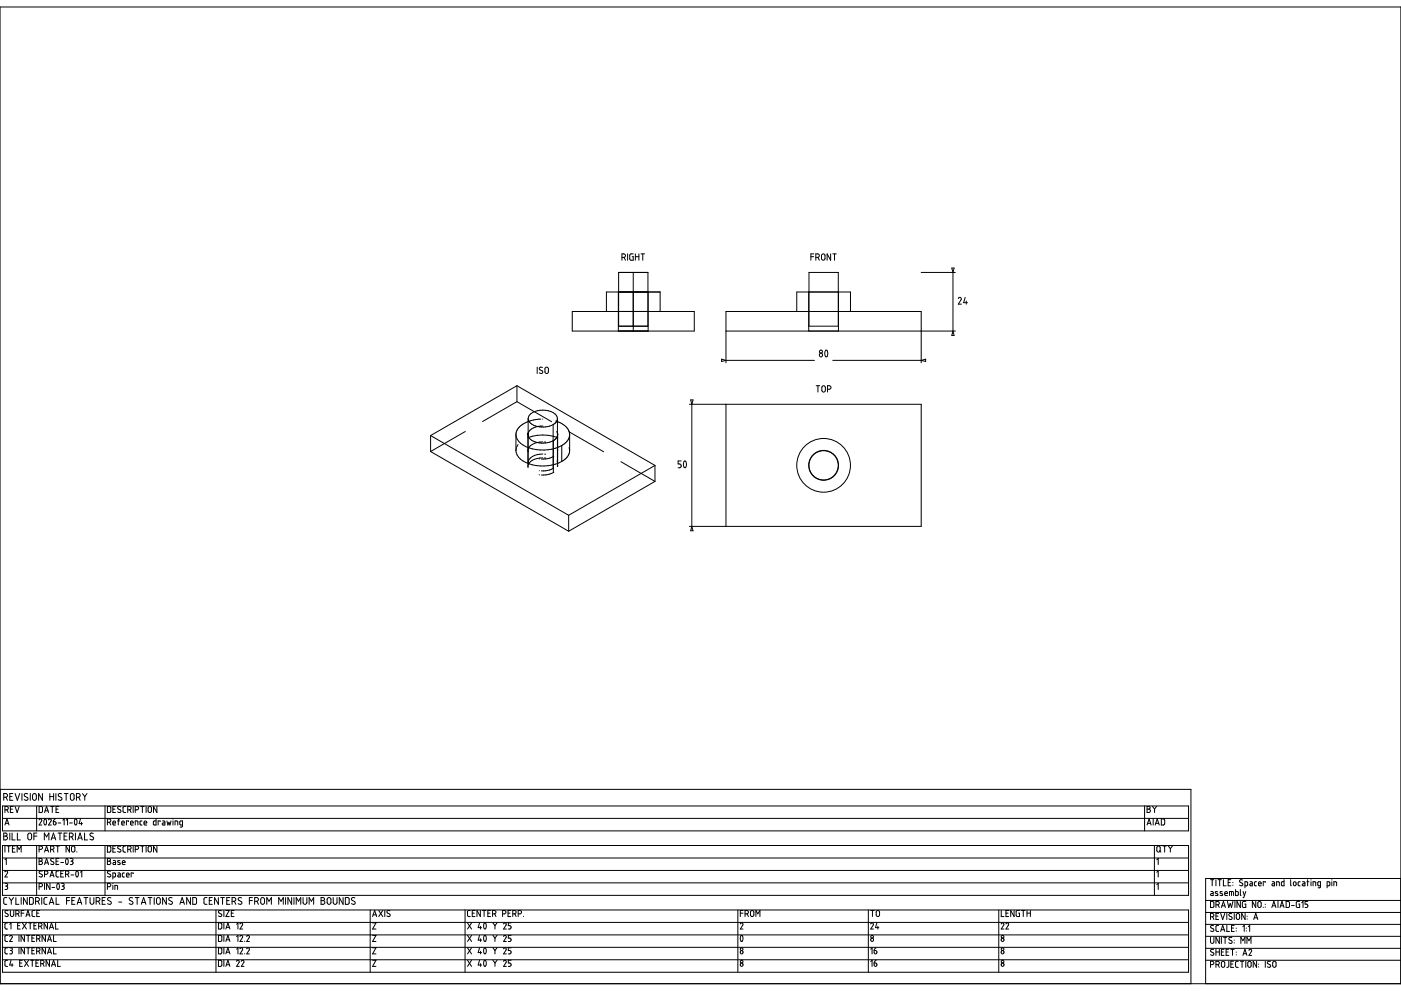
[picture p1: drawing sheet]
<svg xmlns="http://www.w3.org/2000/svg" width="420mm" height="297mm" viewBox="0 0 420 297" stroke-linecap="round" stroke-linejoin="round" font-family="sans-serif">
<g fill="none" stroke="#000" stroke-width=".3">
<path d="M0 2.1h420.1v292.8h-420.1zM186.5 77.2h.6a.53 .53 0 0 0 .5-.6 .53 .53 0 0 0-.5-.5h-.6v1.9M187.2 77.2l.4 .8M188.2 76.1v1.9M189.3 76.1h.6M189.3 76.1l-.5 .4 .1 1.3 .4 .2M189.6 76.9h.3v1.1h-.6M190.5 76.9h1.1M190.5 76.1v1.9M191.6 76.1v1.9M192.2 76.1h1.1M192.8 76.1v1.9"/>
<path d="M243.2 76.9h.8M244 76.1h-.8v1.9M244.7 77.2h.5a.53 .53 0 0 0 .5-.6 .53 .53 0 0 0-.5-.5h-.5v1.9M245.3 77.2l.4 .8M246.6 76.2a.52 .52 0 0 1 .8 .4v.9a.53 .53 0 0 1-.5 .5 .53 .53 0 0 1-.5-.5v-.9zM249.1 76.1v1.9l-1-1.9v1.9M249.7 76.1h1.1M250.3 76.1v1.9M171.6 93.4h36.6v5.8h-36.6zM181.9 93.4v-5.9h16.1v5.9M185.5 87.5v-5.8h8.8v5.8M189.9 81.7v11.7"/>
<path d="M217.7 99.2h68.8M239 93.4v-5.9h16.1v5.9M242.6 87.5v-5.8h8.8v5.8M276.3 81.7h10.2M285.4 80.3h.7l-.3 1.4zM285.8 81.7v17.5M285.8 99.2l.3 1.3h-.7zM287.4 89.5a.46 .46 0 0 1 .6-.3 .46 .46 0 0 1 .2 .6l-.8 1.4h.9M289.5 89.1l-.5 1.6h1.1M289.8 90.3v.9M161.1 110v2M161.9 110.8l.7 .3"/>
<path d="M162.6 111.2a.48 .48 0 0 1 0 .7 .48 .48 0 0 1-.7 0l-.2-.2M162.7 110.2a.5 .5 0 0 0-.8-.1 .5 .5 0 0 0 .1 .8M163.5 110.3a.52 .52 0 0 1 .6-.2 .52 .52 0 0 1 .4 .5v.8a.53 .53 0 0 1-.6 .6 .53 .53 0 0 1-.5-.6zM207.1 119.9h.7l-.3 1.3zM216.4 107.7l1.3 .3-1.3 .4zM217.7 108.7v-15.3h58.6v15.3M217.7 108h26.5M244.8 115.6h1M245.3 115.6v1.9M246.5 115.9a.53 .53 0 0 1 .6-.3 .53 .53 0 0 1 .4 .5v.9a.53 .53 0 0 1-.5 .5 .53 .53 0 0 1-.5-.5zM247.6 105h.1a1.15 1.15 0 0 1 .3 1.9l-.1 .1a1.15 1.15 0 0 1-.3-2zM248.2 116.7h.5a.53 .53 0 0 0 .5-.6 .53 .53 0 0 0-.5-.5h-.5v1.9"/>
<path d="M249.7 108h26.6M276.3 108l1.3-.3v.7zM129.1 130.6v4.7l41.4 23.9M129.1 130.6l25.9-15 41.4 23.9M129.1 130.6l41.4 23.9M154.7 130.3v4.7a4.7 4.7 0 0 0 3.9 4 12.8 12.8 0 0 0 9.9-.7M154.7 130.3a5.5 5.5 0 0 0 5 4.3 12.7 12.7 0 0 0 8.8-1.1M158.4 129.9a2.64 2.64 0 0 0 2.7 2.7 7.1 7.1 0 0 0 4.8-.5M158.4 125.5v5.2M158.4 125.5a3.9 3.9 0 0 1 4.4-2.6 3.9 3.9 0 0 1 4.4 2.6v5.2M158.4 126.4a4.7 4.7 0 0 0-3.7 3.9M158.4 129.8l-.1 .2"/>
<path d="M158.4 125.5a3.7 3.7 0 0 0 3.9 2.5l2-.1 1.6-.6M165.9 127.3v4.8M167.2 125.6l-.4 .8-.9 .9M167.2 129.8v.1M167.2 126.4a4.7 4.7 0 0 1 3.6 3.9M167.2 130l-.2 1.1-1.1 1M168.5 133.5v4.8M170.8 130.3l-.1 5.7-1 1.4-1.2 .9M170.8 130.3l-.1 .9-.5 .8-1.7 1.5M196.4 139.5v4.8l-25.9 14.9M196.4 139.5l-25.9 15M204.3 138.2h-.9v.9h.6l.3 .7-.3 .3-.6 .1"/>
<path d="M205.2 138.3l.1-.1a1.15 1.15 0 0 1 .3 1.9l-.1 .1a1.15 1.15 0 0 1-.3-1.9zM206.8 121.2h69.5v36.6h-69.5M207.5 121.2v36.6M217.7 121.2v36.6M170.5 154.5v4.7M207.5 157.8l.3 1.3h-.7zM0 236.6h357.2v58.3M1.1 239h.6M1.7 237.8a.57 .57 0 0 1 .6 .6 .57 .57 0 0 1-.6 .6M1.7 237.8h-.6v2.1M1.8 239l.4 .9M2.9 238.8h.7"/>
<path d="M3.9 237.8h-1v2.1h1M4.5 237.8l.7 2.1 .7-2.1M6.6 237.8v2.1M8.3 238a.54 .54 0 0 0-.8-.1 .54 .54 0 0 0 0 .8l.7 .3a.52 .52 0 0 1 0 .8 .52 .52 0 0 1-.7 0l-.2-.1M9.1 237.8v2.1M10 237.9a.57 .57 0 0 1 .9 .5v.9a.57 .57 0 0 1-.6 .6 .57 .57 0 0 1-.5-.6v-.9zM12.7 237.8v2.1l-1.1-2.1v2.1M14.9 238.8h1.2M14.9 237.8v2.1M16.1 237.8v2.1M16.8 237.8v2.1M18.5 238a.54 .54 0 0 0-.8-.1 .54 .54 0 0 0 0 .8l.6 .3a.52 .52 0 0 1 .1 .8 .52 .52 0 0 1-.7 0l-.2-.1"/>
<path d="M19.3 237.8h1.1M19.8 237.8v2.1M22.2 238.4v.9M22.2 238.4a.57 .57 0 0 0-.5-.6 .57 .57 0 0 0-.6 .6v.9a.57 .57 0 0 0 .6 .6 .57 .57 0 0 0 .5-.6M22.9 239h.6a.57 .57 0 0 0 .6-.6 .57 .57 0 0 0-.6-.6h-.6v2.1M23.6 239l.4 .9M24.7 237.8l.7 1M25.4 238.8v1.1M26.1 237.8l-.7 1M.7 253.4h355.7v15h-355.7zM.7 241.6h355.7v7.4h-355.7zM.7 245.3h355.7"/>
<path d="M.7 257.2h355.7M1.1 250.6h.6M1.5 242.7h.5a.51 .51 0 0 0 .5-.5 .51 .51 0 0 0-.5-.5h-.5v1.8M1.5 253.6v1.8M1.5 247.3l.6-1.9 .6 1.9M1.5 257.7l.4-.4v1.8M1.7 246.8h.8M1.7 249.7a.46 .46 0 0 1 .4 .5 .46 .46 0 0 1-.4 .4 .57 .57 0 0 1 .6 .6 .57 .57 0 0 1-.6 .5M1.7 249.7h-.6v2.1h.6M2.1 242.7l.4 .8M2.1 253.6h1M2.6 253.6v1.8"/>
<path d="M2.9 249.7v2.1M3.1 242.5h.6M3.6 249.7v2.1h.9M3.7 254.4h.6M3.9 241.7h-.8v1.8h.8M4.5 241.7l.6 1.8 .7-1.8M4.5 253.6h-.8v1.8h.8M5.1 255.4v-1.8l.7 1 .5-1v1.8M5.2 249.7v2.1h.9M8.4 250a.57 .57 0 0 1 .7-.3 .57 .57 0 0 1 .4 .6v.9a.57 .57 0 0 1-.6 .5 .57 .57 0 0 1-.6-.5zM10.2 250.6h.9M11 241.6v7.4"/>
<path d="M11 253.4v15M11.1 249.7h-.9v2.1M11.7 241.7l1 .2v1.2l-.2 .4h-.8zM11.7 245.8a.41 .41 0 0 1 .6-.3 .41 .41 0 0 1 .2 .6l-.8 1.2h.8M11.7 254.6h.5a.51 .51 0 0 0 .5-.5 .51 .51 0 0 0-.5-.5h-.5v1.8M11.7 257.3l.9 .2v.4l-.4 .2a.51 .51 0 0 1 .5 .5 .51 .51 0 0 1-.5 .5h-.5zM11.7 258.1h.5M13.3 251.8v-2.1l.7 1.1 .7-1.1v2.1M13.4 245.6v-.1a1.01 1.01 0 0 1 0 1.8l-.3-.9zM13.4 243.5l.6-1.8 .6 1.8M13.4 255.4l.6-1.8 .6 1.8M13.4 259.1l.6-1.8 .6 1.8"/>
<path d="M13.5 243h.9M13.5 254.9h.9M13.5 258.6h.9M14.6 245.8a.42 .42 0 0 1 .5-.3 .42 .42 0 0 1 .2 .6l-.7 1.2h.8M15.2 254.6h.5a.51 .51 0 0 0 .5-.5 .51 .51 0 0 0-.5-.5h-.5v1.8M15.2 241.7h1M15.3 251.8l.7-2.1 .7 2.1M15.4 258.1l.6 .3a.46 .46 0 0 1 .1 .7 .46 .46 0 0 1-.7-.1l-.2-.1M15.5 251.2h1M15.7 241.7v1.8M15.8 254.6l.4 .8M16 246.3h.4a.47 .47 0 0 1 .5 .4 .47 .47 0 0 1-.3 .5 .47 .47 0 0 1-.6-.3z"/>
<path d="M16.1 257.4a.48 .48 0 0 0-.7 0 .48 .48 0 0 0 0 .7M16.6 245.5l-.4 .3-.2 .5M16.8 242.5h.6M16.8 253.6h1M16.8 258.1h.6M17.3 253.6v1.8M17.4 249.7h1.1M17.4 246.7h.8M17.6 241.7h-.8v1.8h.8M17.6 257.3h-.8v1.8h.8M18 249.7v2.1M18.2 258.5h.8"/>
<path d="M18.8 245.9l.4-.5v1.9M19.2 250.6h.7M19.9 245.9l.4-.5v1.9M19.9 257.4v-.1a1.01 1.01 0 0 1 0 1.8l-.2-.9zM20.1 249.7h-.9v2.1h.9M20.8 250.8h.6a.57 .57 0 0 0 .5-.5 .57 .57 0 0 0-.5-.6h-.6v2.1M20.8 253.6v1.8l-1-1.8v1.8M20.9 246.7h.8M21.1 257.3l.7 .2v.4l-.3 .2M21.3 258.1h.2M21.5 250.8l.4 1M21.5 258.1l.3 .2v.6l-.7 .2"/>
<path d="M22.5 254.1a.5 .5 0 0 0-.6-.5 .5 .5 0 0 0-.5 .5v.8a.51 .51 0 0 0 .5 .5 .51 .51 0 0 0 .6-.5M22.5 254.1v.8M22.5 245.6l.1-.1a1.01 1.01 0 0 1 0 1.8l-.3-.9zM22.6 249.7v2.1M23.1 255.3v.1M23.3 251.8l.7-2.1 .7 2.1M23.5 251.2h1M24.1 245.4l-.4 1.5h1M24.4 246.5v.8M25.4 249.7v2.1h.9M27.8 250.9a.52 .52 0 0 1 .1 .8 .52 .52 0 0 1-.7-.1l-.2-.1M28 249.8a.54 .54 0 0 0-.8 0 .54 .54 0 0 0 0 .8l.7 .3"/>
<path d="M31.5 241.6v7.4M31.5 253.4v15M32.2 241.7l1 .2v1.2l-.2 .4h-.8zM32.2 253.6l1 .2v1.2l-.2 .4h-.8zM32.2 246.5h.5M32.2 258.1h.5M32.7 245.4h-.5v1.9M32.7 257.3h-.5v1.8h.5M32.7 245.5a.51 .51 0 0 1 .5 .5 .51 .51 0 0 1-.5 .5M32.7 257.3l.4 .4-.4 .4a.51 .51 0 0 1 .5 .5 .51 .51 0 0 1-.5 .5M32.8 246.5l.4 .8M33.8 246.7h.8l-.1-.6-.6 .2-.1 .7 .2 .2 .6 .1"/>
<path d="M33.8 242.5h.7M33.8 254.4h.7M34 257.9l.5 .1 .2 .2-.1 .9h-.6l-.2-.3 .2-.2 .6-.1M34.6 241.7h-.8v1.8h.8M34.6 253.6h-.8v1.8h.8M35.3 246.1h.6M35.9 245.4l-.4 .4v1.5M36 258a.34 .34 0 0 0-.5-.1 .34 .34 0 0 0-.1 .5l.6 .3a.44 .44 0 0 1-.2 .5 .44 .44 0 0 1-.5-.2M36.2 241.8a.48 .48 0 0 0-.7 0 .48 .48 0 0 0 0 .7l.6 .3a.46 .46 0 0 1 0 .7 .46 .46 0 0 1-.6 0l-.2-.2M36.2 253.7a.48 .48 0 0 0-.7-.1 .48 .48 0 0 0 0 .7l.6 .3a.46 .46 0 0 1 0 .7 .46 .46 0 0 1-.6 0l-.2-.1M36.7 258.3l.1 .8h.7M36.7 258.3l.4-.4 .4 .4"/>
<path d="M37.3 241.7h.4M37.3 243.5h.4M37.3 246.5v.2h-.8M37.3 253.6h.4M37.3 255.4h.4M37.3 241.7l-.4 .4 .1 1.3 .3 .2M37.3 246.5l-.4-.4-.4 .4v.6l.8 .2M37.3 253.6l-.4 .4 .1 1.2 .3 .2M37.5 258.3v.2h-.8M38.3 242.7h.5a.51 .51 0 0 0 .5-.5 .51 .51 0 0 0-.5-.5h-.5v1.8M38.3 254.6h.5a.51 .51 0 0 0 .5-.5 .51 .51 0 0 0-.5-.5h-.5v1.8M38.5 246.3v-.2h-.6v1.2"/>
<path d="M38.9 242.7l.4 .8M38.9 254.6l.4 .8M39.1 246.7h.8l-.2-.6-.5 .2-.1 .7 .2 .2 .6 .1M39.9 241.7v1.8M39.9 253.6v1.8M40.6 242.7h.5a.51 .51 0 0 0 .5-.5 .51 .51 0 0 0-.5-.5h-.5v1.8M40.6 247.3v-1.2l.7 .1 .1 1.1M40.6 254.6h.5a.51 .51 0 0 0 .5-.5 .51 .51 0 0 0-.5-.5h-.5v1.8M42.2 241.7h1M42.2 253.6h1M42.6 246.1l-.6 .1v.8l.1 .2 .5 .1M42.7 241.7v1.8"/>
<path d="M42.7 253.6v1.8M43.2 246.7h.8l-.2-.6-.5 .2-.1 .7 .1 .2 .7 .1M43.8 241.7v1.8M43.8 253.6v1.8M44.5 242a.5 .5 0 0 1 .6-.3 .5 .5 0 0 1 .3 .5v.8a.51 .51 0 0 1-.5 .6 .51 .51 0 0 1-.5-.6zM44.7 253.6a.5 .5 0 0 1 .7 .5v.8a.51 .51 0 0 1-.5 .5 .51 .51 0 0 1-.5-.5v-.8zM46.3 246.1h.5M46.3 246.1l-.3 .3v.7l.3 .2M46.8 245.4v1.9h-.5M47.1 241.7v1.8l-1.1-1.8v1.8M47.1 253.6v1.8l-1.1-1.8v1.8M48 246.3v-.2h-.6v1.2"/>
<path d="M48.7 246.1h.4M49.1 246.1l.3 .3M49.4 246.4v.9l-.7-.2 .1-.4h.6M50.1 246.1l.3 1.2 .3-.8 .3 .8 .3-1.2M51.9 245.4v.2M51.9 246.1v1.2M52.5 247.3v-1.2l.8 .1v1.1M54 247.9h.4M54.7 247.3l-.7-.2 .1-1h.6v1.5l-.3 .3M343.3 241.6v7.4M344 241.7l.9 .2v.4l-.4 .2a.5 .5 0 0 1 .5 .5 .5 .5 0 0 1-.5 .5h-.5zM344 242.5h.5"/>
<path d="M344 247.3l.6-1.9 .6 1.9M344.2 246.8h.9M345.6 241.7l.6 .8M345.8 245.4v1.9M346.2 253.4v15M346.2 242.5v1M346.4 247.3l.6-1.9 .7 1.9M346.6 246.8h.9M346.9 241.7l-.7 .8M346.9 257.7l.4-.4v1.8M347.2 253.6a.5 .5 0 0 1 .7 .5v.8a.51 .51 0 0 1-.5 .5 .51 .51 0 0 1-.5-.5v-.8zM347.7 255l.4 .4"/>
<path d="M348.3 245.4l.9 .3 .1 1.2-.2 .3-.8 .1zM348.8 253.6h1M349.3 253.6v1.8M350.4 253.6l.6 .8M351 254.4v1M351.6 253.6l-.6 .8M.7 272.8h355.7v18.6h-355.7zM.7 260.9h355.7M.7 264.6h355.7M.7 276.5h355.7M1.5 264.8l.7 .2v.4l-.3 .2 .4 .4M1.5 261.2a.41 .41 0 0 1 .6-.1 .41 .41 0 0 1 .1 .6l-.7 1.2h.8"/>
<path d="M1.5 261.2v.1M1.7 265.6h.2M2 269l-.7 .1-.2 .4 .1 1.3 .8 .3M2.3 276.6l-.6 .1-.2 .3v1.3l.8 .2M2.3 266v.2M2.3 266.2l-.2 .4h-.6M2.4 273a.48 .48 0 0 0-.7 0 .48 .48 0 0 0 0 .7l.6 .3a.46 .46 0 0 1 .1 .7 .46 .46 0 0 1-.7-.1l-.2-.1M2.7 269l.7 .9M2.9 277l.4-.4v1.9M3.1 274.2a.51 .51 0 0 0 .5 .5 .51 .51 0 0 0 .5-.5M3.1 272.9v1.3M3.4 269.9v1.2"/>
<path d="M4.1 269l-.7 .9M4.1 272.9v1.3M4.7 273.9h.5a.51 .51 0 0 0 .5-.5 .51 .51 0 0 0-.5-.5h-.5v1.8M4.8 269v2.1h.9M5.3 277.5h.6M5.3 273.9l.5 .8M6.1 276.6h-.8v1.9h.8M6.3 273.7h.9M6.3 269v2.1M6.7 276.6l1.2 1.9M7.2 272.9h-.9v1.8M7.8 274.7l.6-1.8 .6 1.8"/>
<path d="M7.9 276.6l-1.2 1.9M8 274.2h.8M8.2 269v2.1l-1.2-2.1v2.1M8.6 276.6h1M8.8 269l1.1 .2 .1 1.4-.2 .4-1 .1zM9.1 276.6v1.9M10.2 277.5h.6M10.4 272.9l-.6 .1-.2 .3 .1 1.2 .7 .2M10.7 270.2h.5a.57 .57 0 0 0 .6-.6 .57 .57 0 0 0-.6-.6h-.5v2.1M11 276.6h-.8v1.9h.8M11 273.7h.6M11.3 270.2l.5 .9"/>
<path d="M11.6 277.6h.5a.51 .51 0 0 0 .5-.5 .51 .51 0 0 0-.5-.5h-.5v1.9M11.7 265.8h.5a.51 .51 0 0 0 .5-.5 .51 .51 0 0 0-.5-.5h-.5v1.8M11.9 272.9h-.9v1.8h.9M12.2 277.6l.4 .9M12.5 269v2.1M12.6 261.1a.49 .49 0 0 0-.7 0 .49 .49 0 0 0 0 .7l.6 .3a.46 .46 0 0 1 .1 .7 .46 .46 0 0 1-.7 0l-.2-.1M13.4 262.1h.5a.51 .51 0 0 0 .5-.5 .51 .51 0 0 0-.5-.6h-.5v1.9M13.4 264.8v1.8M14.1 269l-.7 .1-.2 .4v1.3l.9 .3M14.2 276.6v1.9l-1-1.9v1.9M14.8 271.1l.7-2.1 .7 2.1M14.8 278.5l.7-1.9 .6 1.9"/>
<path d="M15 270.5h1M15 262.9l.6-1.9 .6 1.9M15 264.8v1.8l-1-1.8v1.8M15 278h.9M15.2 262.4h.8M15.6 266h.8M16.7 276.6v1.9h.8M16.8 269v2.1h.9M17.2 264.9l.1-.1a1.01 1.01 0 0 1 0 1.8l-.3-.9zM17.6 261l-.6 .1-.2 .4 .1 1.2 .7 .2M18.2 261.9h.6M18.4 264.8l.8 .2v.4l-.4 .2 .4 .2v.4"/>
<path d="M18.6 265.6h.2M19 261h-.8v1.9h.8M19.2 266.2l-.2 .4h-.6M19.7 262.1h.5a.51 .51 0 0 0 .5-.5 .51 .51 0 0 0-.5-.6h-.5v1.9M20 269.9h.9M20.3 262l.4 .9M20.9 269h-.9v2.1M21.3 262.3h.8M21.5 269.9h.7M22.5 269h-1v2.1h1M22.9 261.1h.1a1.01 1.01 0 0 1 0 1.7l-.3-.8zM23.1 271.1l.7-2.1 .7 2.1"/>
<path d="M23.3 270.5h1M24.1 261.5l.4-.5v1.9M25.2 269h1.1M25.8 269v2.1M27 269v1.5a.57 .57 0 0 0 .6 .6 .57 .57 0 0 0 .6-.6M28.2 269v1.5M28.8 270.2h.6a.57 .57 0 0 0 .6-.6 .57 .57 0 0 0-.6-.6h-.6v2.1M29.5 270.2l.5 .9M30.6 269.9h.7M31.6 269h-1v2.1h1M32.2 265.8h.5M32.7 264.8h-.5v1.8"/>
<path d="M32.7 264.8a.51 .51 0 0 1 .5 .5 .51 .51 0 0 1-.5 .5M33.1 261.1a.48 .48 0 0 0-.7 0 .48 .48 0 0 0 0 .7l.6 .3a.46 .46 0 0 1 .1 .7 .46 .46 0 0 1-.7 0l-.2-.1M33.3 269.1a.54 .54 0 0 0-.8 0 .54 .54 0 0 0 0 .8l.6 .3a.52 .52 0 0 1 .1 .8 .52 .52 0 0 1-.7 0l-.2-.2M33.8 262.9l.8-.2-.1-1h-.7v1.8M33.8 264.8v.1M33.8 265.4v1.2M34.5 266.6v-1.2h.5l.3 .3v.9M35.4 261.7h.5l.2 .3v.9h-.5M35.6 262.3l-.3 .3 .3 .3M35.6 262.3h.5M35.6 270.4h.9M37.3 261.7l-.6 .1v.8l.1 .2 .5 .1"/>
<path d="M37.9 262.3h.8l-.2-.6-.5 .2-.1 .7 .2 .2 .6 .1M39.6 270.2a.52 .52 0 0 1 .1 .8 .52 .52 0 0 1-.8 0l-.2-.2M39.8 269.1a.54 .54 0 0 0-.8 0 .54 .54 0 0 0 0 .8l.6 .3M39.9 261.9v-.2h-.6v1.2M40.6 269h1.1M41.1 269v2.1M42.4 271.1l.7-2.1 .7 2.1M42.6 270.5h1M44.4 269h1.2M45 269v2.1M46.2 269v2.1M47 269.3a.56 .56 0 0 1 .7-.3 .56 .56 0 0 1 .4 .6v.9a.57 .57 0 0 1-.6 .6 .57 .57 0 0 1-.6-.6z"/>
<path d="M49.9 269v2.1l-1.1-2.1v2.1M51.6 269.1a.54 .54 0 0 0-.8 0 .54 .54 0 0 0 0 .8l.7 .3a.52 .52 0 0 1 .1 .8 .52 .52 0 0 1-.8 0l-.2-.2M53.9 271.1l.7-2.1 .7 2.1M54.1 270.5h1M57.1 269v2.1l-1.1-2.1v2.1M57.8 269l1.1 .2v1.4l-.2 .4-.9 .1zM62.1 269l-.7 .1-.2 .4v1.3l.9 .3M62.8 269.9h.6M63.7 269h-.9v2.1h.9M64.8 272.8v18.6M65.5 269v2.1l-1.2-2.1v2.1M65.5 276.6l1 .2v1.3l-.2 .3-.8 .1z"/>
<path d="M66.2 269h1.1M66.4 273a.48 .48 0 0 0-.7 0 .48 .48 0 0 0 0 .7l.6 .3a.46 .46 0 0 1 .1 .7 .46 .46 0 0 1-.7-.1l-.2-.1M66.7 269v2.1M67.1 272.9v1.8M67.1 276.6v1.9M67.7 272.9h1l-1 1.8h1M67.7 278.5l.6-1.9 .7 1.9M67.9 278h.9M68 269.9h.7M68.9 269h-.9v2.1h.9M69.4 273.7h.6M69.6 270.2h.6a.57 .57 0 0 0 .5-.6 .57 .57 0 0 0-.5-.6h-.6v2.1"/>
<path d="M70.2 272.9h-.8v1.8h.8M70.3 270.2l.4 .9M71 277l.4-.4v1.9M72 276.8v.1M72 276.8a.41 .41 0 0 1 .6-.1 .41 .41 0 0 1 .1 .5l-.7 1.3h.8M72.4 269.1a.54 .54 0 0 0-.8 0 .54 .54 0 0 0 .1 .8l.6 .3a.52 .52 0 0 1 .1 .8 .52 .52 0 0 1-.8 0l-.2-.2M74.8 269.9h.9M75.7 269h-.9v2.1M76.4 270.2h.5a.57 .57 0 0 0 .6-.6 .57 .57 0 0 0-.6-.6h-.5v2.1M77 270.2l.5 .9M78.3 269.3a.57 .57 0 0 1 .6-.3 .57 .57 0 0 1 .4 .6v.9a.57 .57 0 0 1-.5 .6 .57 .57 0 0 1-.6-.6zM80 271.1v-2.1l.7 1.2 .7-1.2v2.1"/>
<path d="M83.6 271.1v-2.1l.7 1.2 .7-1.2v2.1M85.6 269v2.1M87.5 269v2.1l-1.2-2.1v2.1M88.2 269v2.1M88.8 271.1v-2.1l.7 1.2 .7-1.2v2.1M90.9 269v1.5a.57 .57 0 0 0 .6 .6 .57 .57 0 0 0 .5-.6M92 269v1.5M92.7 271.1v-2.1l.7 1.2 .7-1.2v2.1M96.3 269h.6a.46 .46 0 0 1 .4 .5 .46 .46 0 0 1-.4 .4 .56 .56 0 0 1 .5 .6 .56 .56 0 0 1-.5 .6h-.6zM96.3 269.9h.6M98.2 269.3a.57 .57 0 0 1 .6-.3 .57 .57 0 0 1 .5 .6v.9a.57 .57 0 0 1-.6 .6 .57 .57 0 0 1-.6-.6zM99.9 269v1.5a.57 .57 0 0 0 .6 .6 .57 .57 0 0 0 .6-.6v-1.5"/>
<path d="M102.9 269v2.1l-1.2-2.1v2.1M103.6 269l1.1 .2v1.4l-.2 .4-.9 .1zM106.4 269.1a.54 .54 0 0 0-.8 0 .54 .54 0 0 0 0 .8l.7 .3a.52 .52 0 0 1 .1 .8 .52 .52 0 0 1-.8 0l-.2-.2M111 272.8v18.6M111.7 274.7l.7-1.8 .6 1.8M111.7 276.6h1.1l-1.1 1.9h1.1M111.9 274.2h.9M113.6 272.9l1.2 1.8M114.8 272.9l-1.2 1.8M115.4 272.9v1.8M116.9 273a.48 .48 0 0 0-.7 0 .48 .48 0 0 0 0 .7l.6 .3a.46 .46 0 0 1 .1 .7 .46 .46 0 0 1-.7-.1l-.2-.1M139.5 272.8v18.6"/>
<path d="M140.2 276.6l1.2 1.9M141 272.9l-.6 .1-.2 .3 .1 1.2 .7 .2M141.4 276.6l-1.2 1.9M141.6 273.7h.6M142.4 272.9h-.8v1.8h.8M143.8 276.6l-.4 1.4h1M144.1 272.9v1.8l-1.1-1.8v1.8M144.1 277.6v.9M144.7 272.9h1M145.2 272.9v1.8M145.2 276.7h.1a1.01 1.01 0 0 1 0 1.7l-.3-.9zM146.3 273.7h.6"/>
<path d="M147.1 272.9h-.8v1.8h.8M147.7 273.9h.5a.51 .51 0 0 0 .5-.5 .51 .51 0 0 0-.5-.5h-.5v1.8M147.8 276.6l.6 .9M148.3 273.9l.4 .8M148.4 277.5v1M149.1 276.6l-.7 .9M150.7 273.9h.5a.51 .51 0 0 0 .5-.5 .51 .51 0 0 0-.5-.5h-.5v1.8M151 276.9a.41 .41 0 0 1 .6-.2 .41 .41 0 0 1 .2 .5l-.8 1.3h.8M152.4 273.7h.6M153.2 272.9h-.8v1.8h.8M153.3 276.6h-.9v.9l.5-.1a.52 .52 0 0 1 .4 .6 .52 .52 0 0 1-.4 .5h-.5M153.8 273.9h.5a.51 .51 0 0 0 .5-.5 .51 .51 0 0 0-.5-.5h-.5v1.8"/>
<path d="M154.4 273.9l.4 .8M155.4 273.9h.5M155.9 272.9a.51 .51 0 0 1 .5 .5 .51 .51 0 0 1-.5 .5M155.9 272.9h-.5v1.8M157 274.6v.1M221.3 272.8v18.6M222 276.9a.41 .41 0 0 1 .6-.2 .41 .41 0 0 1 .2 .5l-.8 1.3h.8M222 273.7h.8M222.8 272.9h-.8v1.8M223.4 273.9h.5a.51 .51 0 0 0 .6-.5 .51 .51 0 0 0-.6-.5h-.5v1.8M224 273.9l.5 .8M225.1 274.2a.51 .51 0 0 0 .5 .5 .51 .51 0 0 0 .5-.5"/>
<path d="M225.1 274.2v-.8a.51 .51 0 0 1 .5-.5 .51 .51 0 0 1 .5 .5v.8M226.7 274.7v-1.8l.6 1 .6-1v1.8M260.4 272.8v18.6M261.1 276.9a.41 .41 0 0 1 .6-.2 .41 .41 0 0 1 .2 .5l-.8 1.3h.9M261.1 272.9h1M261.6 272.9v1.8M262.8 274.2v-.8a.51 .51 0 0 1 .5-.5 .51 .51 0 0 1 .5 .5v.8M262.8 274.2a.51 .51 0 0 0 .5 .5 .51 .51 0 0 0 .5-.5M263 276.6l-.4 1.4h1M263.3 277.6v.9M299.5 272.8v18.6M300.3 276.9a.41 .41 0 0 1 .5-.2 .41 .41 0 0 1 .2 .5l-.7 1.3h.8"/>
<path d="M300.3 272.9v1.8h.8M301.7 276.9a.41 .41 0 0 1 .5-.2 .41 .41 0 0 1 .2 .5l-.7 1.3h.8M301.7 273.7h.6M302.5 272.9h-.8v1.8h.8M304.1 272.9v1.8l-1-1.8v1.8M305.8 272.9l-1 .2-.1 1.2 .2 .4h.9v-1h-.3M306.4 272.9h1M306.9 272.9v1.8M308 273.7h1M308 272.9v1.8M309 272.9v1.8M346.9 261.5l.4-.5v1.9"/>
<path d="M346.9 265.2l.4-.4v1.8M361.6 269.9h58.5M361.6 273.5h58.5M361.6 277.1h58.5M363 270.2l1 .2v1.2l-.2 .4h-.8zM363 263.7h1M363.1 267.2l.6 .1 .1 .2v.9h-.6l-.2-.3 .2-.2 .6-.1M363.5 263.7v1.8M363.5 273.8h-.5v1.8M363.5 273.8a.51 .51 0 0 1 .5 .5 .51 .51 0 0 1-.5 .5h-.5M363.6 274.8l.4 .8M363.9 277.5a.48 .48 0 0 0-.7-.1 .48 .48 0 0 0 .1 .7l.5 .3a.46 .46 0 0 1 .1 .7 .46 .46 0 0 1-.7 0l-.2-.1"/>
<path d="M364.6 267.7l.6 .3a.44 .44 0 0 1-.3 .5 .44 .44 0 0 1-.4-.2M364.7 271.2h.5a.51 .51 0 0 0 .5-.5 .51 .51 0 0 0-.5-.5h-.5v1.8M364.7 263.7v1.8M364.7 274.6h.6M365.2 267.3a.34 .34 0 0 0-.5-.1 .34 .34 0 0 0-.1 .5M365.3 263.7h1M365.3 271.2l.4 .8M365.5 277.4h-.6l-.2 .4v1.2l.8 .2M365.5 273.8h-.8v1.8h.8M365.8 263.7v1.8M366 267.7l.7 .3a.44 .44 0 0 1-.3 .5 .44 .44 0 0 1-.5-.2M366.1 273.8l.6 1.8 .6-1.8"/>
<path d="M366.1 279.2l.6-1.8 .6 1.8M366.2 278.7h.9M366.3 272l.6-1.8 .6 1.8M366.5 271.5h.8M366.6 267.3a.34 .34 0 0 0-.5-.1 .34 .34 0 0 0-.1 .5M366.9 263.7v1.8h.8M367.3 267.6l.4-.4 .4 .4M367.3 267.6l.2 .8h.6M367.9 273.8v1.8M367.9 277.4v1.8h.8M368.1 267.6v.2h-.8M368.1 270.2l.4 1.8 .4-1.2 .4 1.2 .4-1.8"/>
<path d="M368.3 264.5h.6M368.7 268.4v-1.2l1.1 .1 .2 1.1M369.1 263.7h-.8v1.8h.8M369.3 267.2v1.2M369.3 278.2h.7M369.4 273.9a.48 .48 0 0 0-.7-.1 .48 .48 0 0 0 0 .8l.6 .2a.46 .46 0 0 1 .1 .7 .46 .46 0 0 1-.7 0l-.2-.1M369.7 264.5v.1M369.7 265.3v.1M370.1 277.4h-.8v1.8h.8M370.1 273.8v1.8M370.4 270.2v1.8M370.5 266.6v1.8h.7l.1-1-.8-.2"/>
<path d="M370.8 278.2v.1M370.8 279v.1M370.8 274a.51 .51 0 0 1 .6-.2 .51 .51 0 0 1 .4 .5v.8a.51 .51 0 0 1-.5 .5 .51 .51 0 0 1-.5-.5zM372 266.6v1.6l.2 .2M372 270.2v1.8l-1-1.8v1.8M372.6 263.8a.49 .49 0 0 0-.7-.1 .49 .49 0 0 0 0 .8l.6 .2a.46 .46 0 0 1 .1 .7 .46 .46 0 0 1-.7 0l-.2-.1M372.7 277.8l.4-.4v1.8M372.8 267.2l.4 1.2M373.4 265.5h.5M373.4 273.8v1.8l-1-1.8v1.8M373.6 270.2l-1 .2v1.2l.2 .4h.8v-1h-.3M373.6 267.2l-.6 1.8h-.2"/>
<path d="M373.8 278.2v.1M373.8 279v.1M373.9 264.3l.2 .1 .1 .8-.3 .3M373.9 264.3h-.5v1.8M374 274.6v.1M374 275.4v.1M374.4 277.8l.4-.4v1.8M374.9 264.3h.5l.2 .3v.9h-.7l-.1-.3 .1-.3h.7M376 275.6l.6-1.8 .6 1.8M376.2 275.1h.8M376.6 270.2v1.8l-1-1.8v1.8M376.8 264.3h-.5l-.1 .3v.8l.6 .1"/>
<path d="M377.3 270.4a.51 .51 0 0 1 .6-.2 .51 .51 0 0 1 .3 .5v.8a.51 .51 0 0 1-.5 .5 .51 .51 0 0 1-.5-.5zM377.4 264.9h.8l-.2-.6-.5 .2-.1 .7 .2 .3h.6M378.8 271.9v.1M379.5 264.5v-.2h-.7v1.2M379.5 271v.1M379.5 271.8v.1M381.4 272l.6-1.8 .7 1.8M381.5 264.3h.6l.1 .3v.9h-.6l-.2-.3 .2-.3h.6M381.6 271.5h.9M382.9 265.5v-1.2l.7 .1 .1 1.1M383.3 270.2v1.8M383.9 272l.6-1.8 .6 1.8"/>
<path d="M384 271.5h.9M385.1 263.7v1.8h-.7l-.1-1.1 .8-.1M385.7 270.2l1 .2v1.2l-.2 .4h-.8zM387.1 263.7v1.6l.2 .2M387.3 271.4h.8M387.9 264.7v.4M387.9 264.7l.4-.4 .4 .4-.2 .8h-.4l-.2-.4M389.3 264.6v.6M389.3 265.2l.2 .3h.4M389.8 270.2l-1 .2-.1 1.2 .3 .4h.8v-1h-.3M389.9 264.3h-.4l-.2 .3M390.4 270.6l.4-.4v1.8"/>
<path d="M390.6 264.3h.6l.1 .3 .1 .9h-.7l-.2-.3 .2-.3h.7M391.9 264.3h.7M392.2 263.7v1.8M392.2 270.2h-.8v.8h.4a.52 .52 0 0 1 .4 .5 .52 .52 0 0 1-.4 .5h-.4M393.2 263.7v.1M393.2 264.3v1.2M393.8 265.5v-1.2l.8 .1v1.1M396 265.5l-.8-.1 .2-1.1h.6v1.5l-.1 .3h-.6M398 265.5l.8-.1-.1-1.1h-.7v1.8M399.4 263.7v.1M399.4 264.3v1.2M400.8 264.6l-.1-.3h-.7v1.2"/>
<path d="M400.9 264.6v.9M420.1 263.3h-58.5v31.6M.7 280.2h355.7M.7 284h355.7M.7 287.7h355.7M1.9 280.4h.4M1.9 289.7h.4M1.9 280.4l-.4 .2v1.2l.2 .3 .6 .1M2.3 284.1l-.6 .1-.2 .3v1.2l.8 .2M2.3 287.8l-.6 .1-.2 .3v1.3l.4 .2M2.9 284.1l.8 .2v.4l-.4 .2M3 280.6a.41 .41 0 0 1 .5-.2 .41 .41 0 0 1 .2 .6"/>
<path d="M3 280.6l-.1 .1M3.1 284.9h.2M3.3 287.8l-.4 1.5h1M3.3 284.9a.52 .52 0 0 1 .4 .5 .52 .52 0 0 1-.4 .5h-.4M3.6 288.8v.9M3.7 281l-.8 1.2h.8M5.7 280.4v1.8M5.7 284.1v1.8M5.9 288.6h.6M6.7 287.8h-.8v1.9h.8M7.3 280.4v1.8l-1-1.8v1.8M7.3 284.1v1.8l-1-1.8v1.8"/>
<path d="M7.3 287.8l1.3 1.9M7.9 280.4h1.1M7.9 284.1h1.1M8.4 280.4v1.8M8.4 284.1v1.8M8.6 287.8l-1.3 1.9M9.2 287.8h1M9.6 281.2h.6M9.6 284.9h.6M9.7 287.8v1.9M10.4 280.4h-.8v1.8h.8M10.4 284.1h-.8v1.8h.8"/>
<path d="M10.8 288.6h.6M11 285.1h.5a.51 .51 0 0 0 .5-.5 .51 .51 0 0 0-.5-.5h-.5v1.8M11.5 280.4a.51 .51 0 0 1 .5 .5 .51 .51 0 0 1-.5 .5h-.5M11.5 280.4h-.5v1.8M11.6 287.8h-.8v1.9h.8M11.6 281.4l.4 .8M11.6 285.1l.4 .8M12.2 288.8h.5a.51 .51 0 0 0 .5-.5 .51 .51 0 0 0-.5-.5h-.5v1.9M12.8 288.8l.4 .9M13.6 280.4v1.8l-1-1.8v1.8M13.6 284.1v1.8l-1-1.8v1.8M14.2 282.2l.6-1.8 .7 1.8"/>
<path d="M14.2 285.9l.6-1.8 .7 1.8M14.4 281.7h.9M14.4 285.4h.9M14.8 287.8v1.9l-1-1.9v1.9M15.5 289.7l.6-1.9 .6 1.9M15.6 289.2h.9M16.1 280.4v1.8h.8M16.1 284.1v1.8h.8M17.3 287.8v1.9h.8M65.5 284.1l1 .2v1.2l-.2 .4h-.8zM66.1 280.4l.4 .4v1.2l-1 .2v-1.8h.6M66.1 289.7l.4-.4v-1.3l-1-.2v1.9h.6"/>
<path d="M67.1 280.4v1.8M67.1 284.1v1.8M67.1 287.8v1.9M67.7 282.2l.6-1.8 .7 1.8M67.7 285.9l.6-1.8 .7 1.8M67.7 289.7l.6-1.9 .7 1.9M67.9 281.7h.9M67.9 285.4h.9M67.9 289.2h.9M71 288.1a.41 .41 0 0 1 .5-.2 .41 .41 0 0 1 .2 .5l-.7 1.3h.8M71 280.8l.4-.4v1.8M71 284.5l.4-.4v1.8"/>
<path d="M72 280.6v.1M72 284.3v.1M72 280.6a.41 .41 0 0 1 .6-.2 .41 .41 0 0 1 .1 .6M72 284.3a.41 .41 0 0 1 .6-.1 .41 .41 0 0 1 .1 .5l-.7 1.2h.8M72.4 288.1a.41 .41 0 0 1 .5-.2 .41 .41 0 0 1 .2 .5l-.7 1.3h.8M72.7 281l-.7 1.2h.8M73.4 282.1v.1M73.4 285.8v.1M74 280.7a.41 .41 0 0 1 .5-.3 .41 .41 0 0 1 .3 .6M74 284.4a.41 .41 0 0 1 .6-.3 .41 .41 0 0 1 .2 .6l-.8 1.2h.8M74.8 281l-.8 1.2h.8M111.7 287.8h1.1l-1.1 1.9h1.1"/>
<path d="M111.7 280.4h1.1l-1.1 1.8h1.1M111.7 284.1h1.1l-1.1 1.8h1.1M140.2 280.4l1.2 1.8M140.2 284.1l1.2 1.8M140.2 287.8l1.2 1.9M141.4 280.4l-1.2 1.8M141.4 284.1l-1.2 1.8M141.4 287.8l-1.2 1.9M143.8 280.4l-.4 1.4h1M143.8 284.1l-.4 1.4h1M143.8 287.8l-.4 1.5h1M144.1 281.4v.8"/>
<path d="M144.1 285.1v.8M144.1 288.8v.9M145.2 280.5l.1-.1a1.01 1.01 0 0 1 0 1.8l-.3-.9zM145.2 284.2l.1-.1a1.01 1.01 0 0 1 0 1.8l-.3-.9zM145.2 287.9h.1a1.01 1.01 0 0 1 0 1.7l-.3-.9zM147.8 280.4l.6 .8M147.8 284.1l.6 .8M147.8 287.8l.6 .8M148.4 281.2v1M148.4 284.9v1M148.4 288.6v1.1M149.1 280.4l-.7 .8"/>
<path d="M149.1 284.1l-.7 .8M149.1 287.8l-.7 .8M151 280.7a.41 .41 0 0 1 .6-.3 .41 .41 0 0 1 .2 .6M151 284.4a.41 .41 0 0 1 .6-.3 .41 .41 0 0 1 .2 .6l-.8 1.2h.8M151 288.1a.41 .41 0 0 1 .6-.2 .41 .41 0 0 1 .2 .5l-.8 1.3h.8M151.8 281l-.8 1.2h.8M152.4 289.7h.5M153.3 280.4h-.9v.8h.7l.2 .6-.2 .3-.7 .1M153.3 284.1h-.9v.8h.5a.52 .52 0 0 1 .4 .5 .52 .52 0 0 1-.4 .5h-.5M153.3 287.8h-.9v.8l.7 .1 .2 .4-.1 .4-.3 .2M222.2 280.5l.1-.1a1.01 1.01 0 0 1 0 1.8l-.3-.9zM261.1 284.5l.4-.4v1.8"/>
<path d="M261.1 288.2l.4-.4v1.9M262.1 284.9l.7 .1 .2 .3M262.1 284.9l.3 1h.4l.2-.4M262.1 288.6l.7 .1 .2 .4M262.1 288.6l.3 1h.4l.2-.3M262.8 284.1l-.5 .3-.1 .5M262.8 287.8l-.5 .3-.1 .5M263 285.3v.2M263 289.1v.2M361.6 280.6h58.5M361.6 284.2h58.5M361.6 287.8h58.5"/>
<path d="M363 280.9v1.4a.51 .51 0 0 0 .5 .5 .51 .51 0 0 0 .5-.5v-1.4M363 289.1h.5a.51 .51 0 0 0 .5-.5 .51 .51 0 0 0-.5-.5h-.5v1.9M363.9 284.6a.48 .48 0 0 0-.7 0 .48 .48 0 0 0 .1 .7l.5 .3a.46 .46 0 0 1 .1 .7 .46 .46 0 0 1-.7 0l-.2-.1M364.7 289.1h.5a.51 .51 0 0 0 .5-.5 .51 .51 0 0 0-.5-.5h-.5v1.9M364.7 284.5v1.9M364.7 285.3h1M365.3 289.1l.4 .9M365.7 280.9v1.9l-1-1.9v1.9M365.7 284.5v1.9M366.3 288.6a.51 .51 0 0 1 .5-.5 .51 .51 0 0 1 .5 .5v.8a.51 .51 0 0 1-.5 .6 .51 .51 0 0 1-.5-.6M366.3 280.9v1.9M366.3 288.6v.9"/>
<path d="M366.3 285.3h.6M366.9 280.9h1M367.1 284.5h-.8v1.9h.8M367.4 280.9v1.9M367.7 285.3h.6M368.5 288.1v1.7l-.6 .2M368.5 284.5h-.8v1.9h.8M369.1 284.5h1M369.1 288.9h.6M369.4 281.1a.49 .49 0 0 0-.7-.1 .49 .49 0 0 0 0 .7l.6 .3a.46 .46 0 0 1 .1 .7 .46 .46 0 0 1-.7 0l-.2-.1M369.6 284.5v1.9M370 288.1h-.9v1.9h.9"/>
<path d="M370.1 281.8v.1M370.1 282.6v.1M370.8 285.3v.2M370.8 286.2v.1M371.4 288.1l-.6 .1-.3 .3 .1 1.3 .8 .2M372 288.1h1M372.1 282.8v-1.9l.6 1.1 .7-1.1v1.9M372.5 288.1v1.9M372.7 286.4l.7-1.9 .6 1.9M372.9 285.9h.9M373.6 288.1v1.9M374 282.8v-1.9l.6 1.1 .6-1.1v1.9"/>
<path d="M374.5 288.2a.5 .5 0 0 1 .7 .4v.8a.51 .51 0 0 1-.5 .6 .51 .51 0 0 1-.5-.6v-.8zM374.6 284.8a.41 .41 0 0 1 .5-.2 .41 .41 0 0 1 .2 .5l-.7 1.3h.8M376.9 288.1v1.9l-1.1-1.9v1.9M377.5 288.9v.1M377.5 289.8v.1M379.5 288.1v1.9M381 288.2a.48 .48 0 0 0-.7 0 .48 .48 0 0 0 0 .7l.6 .3a.46 .46 0 0 1 0 .7 .46 .46 0 0 1-.7 0l-.1-.2M381.8 288.4a.5 .5 0 0 1 .5-.3 .5 .5 0 0 1 .4 .5v.8a.51 .51 0 0 1-.5 .6 .51 .51 0 0 1-.5-.6z"/>
<circle cx="246.1" cy="106.4" r=".53"/>
<circle cx="246.2" cy="105.4" r=".46"/>
<circle cx="247" cy="139.5" r="8.1"/>
<circle cx="247" cy="139.5" r="4.5"/>
<circle cx="247" cy="139.5" r="4.4"/>
<circle cx="222.4" cy="285.4" r=".48"/>
<circle cx="222.4" cy="289.2" r=".48"/>
<circle cx="222.4" cy="288.2" r=".41"/>
<circle cx="222.4" cy="284.5" r=".41"/>
<circle cx="261.5" cy="281.7" r=".48"/>
<circle cx="261.5" cy="280.8" r=".41"/>
<circle cx="300.6" cy="285.4" r=".48"/>
<circle cx="300.6" cy="281.7" r=".48"/>
<circle cx="300.6" cy="289.2" r=".48"/>
<circle cx="300.7" cy="284.5" r=".41"/>
<circle cx="300.7" cy="288.2" r=".41"/>
<circle cx="300.7" cy="280.8" r=".41"/>
</g>
<g fill="none" stroke="#000" stroke-width=".3" stroke-dasharray="12 6">
<path d="M181.9 93.4h8M185.4 99.2v-5.8M185.4 99.2h4.5M185.4 93.4v-5.9M185.4 93.4h4.5M185.4 87.5h4.5M185.5 97.8v-10.3M185.5 97.8h4.4M189.9 99.2v-5.8M189.9 99.2h4.5M189.9 97.8v-10.3M189.9 97.8h4.4"/>
<path d="M189.9 93.4h4.5M189.9 93.4h8.1M189.9 87.5h4.5M194.3 97.8h-8.8M194.3 81.7h-8.8M194.3 97.8v-10.3M194.4 99.2h-9M194.4 93.4h-9M194.4 87.5h-9M194.4 99.2v-5.8M194.4 93.4v-5.9M198 93.4h-16.1"/>
<path d="M198 87.5h-16.1M242.5 99.2v-5.8M242.5 93.4v-5.9M242.6 97.8v-10.3M251.4 97.8h-8.8M251.4 97.8v-10.3M251.5 99.2h-9M251.5 93.4h-9M251.5 87.5h-9M251.5 99.2v-5.8M251.5 93.4v-5.9M255.1 93.4h-16.1"/>
<path d="M129.1 135.3l25.9-14.9M155 120.4v-4.8M155 120.4l41.4 23.9M158.3 139.8v-4.8M158.3 135v-4.7M158.3 139.8l.1 .4M158.3 135l.1 .4M158.4 138.6v-7.9M158.4 138.6v.4M165.9 136.9v-4.8M165.9 136.9l.2-.1M167.2 138.6v-7.9"/>
<path d="M167.2 138.6l-.1-.5M167.2 129.8l-.2-.5M167.2 126.4l-.5-.2M167.2 139.8v-4.8M167.2 135v-4.7M167.2 139.8v-.5M167.2 135v-.5M170.8 135l-.1-.9M165.9 140.4v-8.3M165.9 140.4l.1-.1M165.9 141.6v-4.7M165.9 141.6l.2-.1"/>
</g>
<path d="M170.7 134.1l-.5-.8" fill="none" stroke="#000" stroke-width=".3" stroke-dasharray="12 6" stroke-dashoffset="-1.2"/>
<path d="M167.1 139l.1-.1M170.2 133.3l-.7-.8" fill="none" stroke="#000" stroke-width=".3" stroke-dasharray="12 6" stroke-dashoffset="-2.6"/>
<path d="M169.5 132.5l-1-.8" fill="none" stroke="#000" stroke-width=".3" stroke-dasharray="12 6" stroke-dashoffset="-4"/>
<path d="M168.5 131.7l-1.2-.5" fill="none" stroke="#000" stroke-width=".3" stroke-dasharray="12 6" stroke-dashoffset="-5.7"/>
<path d="M162.8 136.1h-.9M167.3 131.2l-1.4-.5" fill="none" stroke="#000" stroke-width=".3" stroke-dasharray="12 6" stroke-dashoffset="-7.5"/>
<path d="M165.9 130.7l-1.5-.2M164.3 141l.5-.1" fill="none" stroke="#000" stroke-width=".3" stroke-dasharray="12 6" stroke-dashoffset="-9.5"/>
<path d="M164.4 130.5l-1.6-.1" fill="none" stroke="#000" stroke-width=".3" stroke-dasharray="12 6" stroke-dashoffset="-11.6"/>
<path d="M162.8 130.4l-1.6 .1" fill="none" stroke="#000" stroke-width=".3" stroke-dasharray="12 6" stroke-dashoffset="-13.7"/>
<path d="M161.2 130.5l-1.5 .2" fill="none" stroke="#000" stroke-width=".3" stroke-dasharray="12 6" stroke-dashoffset="-15.8"/>
<path d="M159.7 130.7l-1.4 .5" fill="none" stroke="#000" stroke-width=".3" stroke-dasharray="12 6" stroke-dashoffset="-17.9"/>
<path d="M158.3 131.2l-1.2 .5" fill="none" stroke="#000" stroke-width=".3" stroke-dasharray="12 6" stroke-dashoffset="-19.8"/>
<path d="M157.1 131.7l-1 .8" fill="none" stroke="#000" stroke-width=".3" stroke-dasharray="12 6" stroke-dashoffset="-21.7"/>
<path d="M156.1 132.5l-.8 .8" fill="none" stroke="#000" stroke-width=".3" stroke-dasharray="12 6" stroke-dashoffset="-23.3"/>
<path d="M155.3 133.3l-.4 .8" fill="none" stroke="#000" stroke-width=".3" stroke-dasharray="12 6" stroke-dashoffset="-24.8"/>
<path d="M154.9 134.1l-.2 .9" fill="none" stroke="#000" stroke-width=".3" stroke-dasharray="12 6" stroke-dashoffset="-26.1"/>
<path d="M158.4 135.4l.1 .4M158.4 139l.2 .4M166.2 136.7l.2-.1M158.4 140.2l.1 .4M166.2 140.2l.1-.1M166.2 141.5l.2-.1" fill="none" stroke="#000" stroke-width=".3" stroke-dasharray="12 6" stroke-dashoffset="-.5"/>
<path d="M158.5 135.8l.2 .3M166.5 139.9l.2-.1M166.6 136.4l.1-.2M158.5 140.6l.2 .3M166.6 141.1l.1-.1" fill="none" stroke="#000" stroke-width=".3" stroke-dasharray="12 6" stroke-dashoffset="-1.1"/>
<path d="M158.7 136.1l.4 .4M158.8 139.7l.3 .3M158.7 140.9l.4 .3" fill="none" stroke="#000" stroke-width=".3" stroke-dasharray="12 6" stroke-dashoffset="-1.6"/>
<path d="M159.1 136.5l.4 .3M165.6 125.9l-.5-.1M166.4 137.2l-.5-.4M166.5 138.4l-.6-.4M166.5 133.6l-.6-.4M159.1 141.2l.4 .3M159.1 140l.4 .3" fill="none" stroke="#000" stroke-width=".3" stroke-dasharray="12 6" stroke-dashoffset="-2.2"/>
<path d="M159.5 136.8l.5 .2M165.1 125.8l-.6-.1M159.5 141.5l.5 .3M159.5 140.3l.5 .3" fill="none" stroke="#000" stroke-width=".3" stroke-dasharray="12 6" stroke-dashoffset="-2.9"/>
<path d="M160 137l.5 .2M164.5 125.7l-.6-.1M160 141.8l.5 .2" fill="none" stroke="#000" stroke-width=".3" stroke-dasharray="12 6" stroke-dashoffset="-3.7"/>
<path d="M160.5 137.2l.6 .2M160.5 142l.6 .2M160.5 140.8l.6 .2" fill="none" stroke="#000" stroke-width=".3" stroke-dasharray="12 6" stroke-dashoffset="-4.4"/>
<path d="M161.1 137.4l.6 .1M163.4 125.6h-.6M164.5 137.4l-.8-.1M164.5 132.7l-.8-.2M161.1 142.2l.6 .1" fill="none" stroke="#000" stroke-width=".3" stroke-dasharray="12 6" stroke-dashoffset="-5.3"/>
<path d="M161.7 137.5l.6 .1M161.7 142.3l.6 .1" fill="none" stroke="#000" stroke-width=".3" stroke-dasharray="12 6" stroke-dashoffset="-6.1"/>
<path d="M162.3 137.6h.7M162.8 127.7h-.8M162.3 142.4h.7" fill="none" stroke="#000" stroke-width=".3" stroke-dasharray="12 6" stroke-dashoffset="-7"/>
<path d="M163 137.6h.7M163 142.4l.7-.1" fill="none" stroke="#000" stroke-width=".3" stroke-dasharray="12 6" stroke-dashoffset="-7.9"/>
<path d="M161.9 137.3l-.8 .1M161.9 132.5l-.8 .2M163.7 137.6l.6-.1M163.7 142.3l.6-.1" fill="none" stroke="#000" stroke-width=".3" stroke-dasharray="12 6" stroke-dashoffset="-8.8"/>
<path d="M164.3 137.5l.6-.2M164.3 142.2l.6-.1" fill="none" stroke="#000" stroke-width=".3" stroke-dasharray="12 6" stroke-dashoffset="-9.6"/>
<path d="M164.9 137.3l.5-.2M164.9 142.1l.5-.2" fill="none" stroke="#000" stroke-width=".3" stroke-dasharray="12 6" stroke-dashoffset="-10.5"/>
<path d="M165.4 137.1l.5-.2M165.4 141.9l.5-.3" fill="none" stroke="#000" stroke-width=".3" stroke-dasharray="12 6" stroke-dashoffset="-11.3"/>
<path d="M166.4 136.6l.1-.1M166.7 126.2l-.5-.2M167.1 138.1l-.3-.5M167.2 139.3l-.3-.5M167.2 134.5l-.3-.5M166.3 140.1l.1-.1M166.4 141.4l.1-.2" fill="none" stroke="#000" stroke-width=".3" stroke-dasharray="12 6" stroke-dashoffset="-.7"/>
<path d="M166.2 126l-.6-.1M166.8 137.6l-.4-.4M166.9 138.8l-.4-.4M166.9 134l-.4-.4" fill="none" stroke="#000" stroke-width=".3" stroke-dasharray="12 6" stroke-dashoffset="-1.4"/>
<path d="M165.9 138l-.6-.3M165.9 133.2l-.6-.3" fill="none" stroke="#000" stroke-width=".3" stroke-dasharray="12 6" stroke-dashoffset="-3.2"/>
<path d="M165.3 137.7l-.8-.3M165.3 132.9l-.8-.2" fill="none" stroke="#000" stroke-width=".3" stroke-dasharray="12 6" stroke-dashoffset="-4.2"/>
<path d="M163.7 137.3l-.9-.1M163.7 132.5h-.9" fill="none" stroke="#000" stroke-width=".3" stroke-dasharray="12 6" stroke-dashoffset="-6.4"/>
<path d="M161.6 125.6l-.5 .1M162.8 137.2l-.9 .1M162.8 132.5h-.9" fill="none" stroke="#000" stroke-width=".3" stroke-dasharray="12 6" stroke-dashoffset="-7.6"/>
<path d="M159.9 125.9l-.5 .1M161.1 137.4l-.8 .3M161.1 132.7l-.8 .2" fill="none" stroke="#000" stroke-width=".3" stroke-dasharray="12 6" stroke-dashoffset="-9.9"/>
<path d="M160.3 137.7l-.7 .3M160.3 132.9l-.7 .3" fill="none" stroke="#000" stroke-width=".3" stroke-dasharray="12 6" stroke-dashoffset="-11"/>
<path d="M159.6 138l-.5 .4M159.6 133.2l-.5 .4" fill="none" stroke="#000" stroke-width=".3" stroke-dasharray="12 6" stroke-dashoffset="-12"/>
<path d="M159.1 138.4l-.4 .4M159.1 133.6l-.4 .4" fill="none" stroke="#000" stroke-width=".3" stroke-dasharray="12 6" stroke-dashoffset="-12.9"/>
<path d="M158.7 138.8l-.3 .5M158.7 134l-.3 .5" fill="none" stroke="#000" stroke-width=".3" stroke-dasharray="12 6" stroke-dashoffset="-13.8"/>
<path d="M158.4 139.3l-.1 .5M158.4 134.5l-.1 .5" fill="none" stroke="#000" stroke-width=".3" stroke-dasharray="12 6" stroke-dashoffset="-14.5"/>
<path d="M158.6 139.4l.2 .3" fill="none" stroke="#000" stroke-width=".3" stroke-dasharray="12 6" stroke-dashoffset="-1"/>
<path d="M160 140.6l.5 .2" fill="none" stroke="#000" stroke-width=".3" stroke-dasharray="12 6" stroke-dashoffset="-3.6"/>
<path d="M164.5 136.3l-.9-.2M161.1 141l.6 .1" fill="none" stroke="#000" stroke-width=".3" stroke-dasharray="12 6" stroke-dashoffset="-5.2"/>
<path d="M162.8 125.6h-.6M161.7 141.1h.6" fill="none" stroke="#000" stroke-width=".3" stroke-dasharray="12 6" stroke-dashoffset="-6"/>
<path d="M162.3 141.1l.7 .1" fill="none" stroke="#000" stroke-width=".3" stroke-dasharray="12 6" stroke-dashoffset="-6.9"/>
<path d="M163 141.2l.6-.1" fill="none" stroke="#000" stroke-width=".3" stroke-dasharray="12 6" stroke-dashoffset="-7.8"/>
<path d="M161.9 136.1l-.8 .2M163.6 141.1l.7-.1" fill="none" stroke="#000" stroke-width=".3" stroke-dasharray="12 6" stroke-dashoffset="-8.6"/>
<path d="M164.8 140.9l.6-.2" fill="none" stroke="#000" stroke-width=".3" stroke-dasharray="12 6" stroke-dashoffset="-10.3"/>
<path d="M165.4 140.7l.5-.3" fill="none" stroke="#000" stroke-width=".3" stroke-dasharray="12 6" stroke-dashoffset="-11.1"/>
<path d="M165.9 136.8l-.7-.3" fill="none" stroke="#000" stroke-width=".3" stroke-dasharray="12 6" stroke-dashoffset="-3.1"/>
<path d="M165.2 136.5l-.7-.2" fill="none" stroke="#000" stroke-width=".3" stroke-dasharray="12 6" stroke-dashoffset="-4.1"/>
<path d="M163.6 136.1h-.8" fill="none" stroke="#000" stroke-width=".3" stroke-dasharray="12 6" stroke-dashoffset="-6.3"/>
<path d="M161.1 136.3l-.8 .2" fill="none" stroke="#000" stroke-width=".3" stroke-dasharray="12 6" stroke-dashoffset="-9.8"/>
<path d="M160.3 136.5l-.6 .3" fill="none" stroke="#000" stroke-width=".3" stroke-dasharray="12 6" stroke-dashoffset="-10.8"/>
<path d="M159.4 128.6l-.5 .3M159.7 136.8l-.6 .4" fill="none" stroke="#000" stroke-width=".3" stroke-dasharray="12 6" stroke-dashoffset="-11.8"/>
<path d="M159.1 137.2l-.4 .4" fill="none" stroke="#000" stroke-width=".3" stroke-dasharray="12 6" stroke-dashoffset="-12.7"/>
<path d="M158.7 137.6l-.2 .5" fill="none" stroke="#000" stroke-width=".3" stroke-dasharray="12 6" stroke-dashoffset="-13.5"/>
<path d="M158.5 138.1l-.1 .5" fill="none" stroke="#000" stroke-width=".3" stroke-dasharray="12 6" stroke-dashoffset="-14.2"/>
<path d="M167 129.3l-.4-.4" fill="none" stroke="#000" stroke-width=".3" stroke-dasharray="12 6" stroke-dashoffset="-.6"/>
<path d="M166.6 128.9l-.4-.3M166.7 139.8l.1-.1M166.7 136.2l.1-.1M166.7 141l.1-.1" fill="none" stroke="#000" stroke-width=".3" stroke-dasharray="12 6" stroke-dashoffset="-1.3"/>
<path d="M166.2 128.6l-.5-.3M167 139.4v-.2M167 135.8l.1-.1M167 140.6l.1-.2" fill="none" stroke="#000" stroke-width=".3" stroke-dasharray="12 6" stroke-dashoffset="-2.1"/>
<path d="M165.7 128.3l-.7-.3M167.2 138.7v-.1M167.2 139.9v-.1M167.2 135.2v-.2" fill="none" stroke="#000" stroke-width=".3" stroke-dasharray="12 6" stroke-dashoffset="-3"/>
<path d="M165 128l-.7-.2" fill="none" stroke="#000" stroke-width=".3" stroke-dasharray="12 6" stroke-dashoffset="-3.9"/>
<path d="M164.3 127.8l-.7-.1" fill="none" stroke="#000" stroke-width=".3" stroke-dasharray="12 6" stroke-dashoffset="-4.9"/>
<path d="M163.6 127.7h-.8" fill="none" stroke="#000" stroke-width=".3" stroke-dasharray="12 6" stroke-dashoffset="-5.9"/>
<path d="M162 127.7l-.7 .1" fill="none" stroke="#000" stroke-width=".3" stroke-dasharray="12 6" stroke-dashoffset="-8"/>
<path d="M161.3 127.8l-.7 .2" fill="none" stroke="#000" stroke-width=".3" stroke-dasharray="12 6" stroke-dashoffset="-9"/>
<path d="M160.6 128l-.7 .3" fill="none" stroke="#000" stroke-width=".3" stroke-dasharray="12 6" stroke-dashoffset="-10"/>
<path d="M159.9 128.3l-.5 .3" fill="none" stroke="#000" stroke-width=".3" stroke-dasharray="12 6" stroke-dashoffset="-10.9"/>
<path d="M158.9 128.9l-.3 .4" fill="none" stroke="#000" stroke-width=".3" stroke-dasharray="12 6" stroke-dashoffset="-12.6"/>
<path d="M158.6 129.3l-.2 .5" fill="none" stroke="#000" stroke-width=".3" stroke-dasharray="12 6" stroke-dashoffset="-13.3"/>
<path d="M163.9 125.6h-.5" fill="none" stroke="#000" stroke-width=".3" stroke-dasharray="12 6" stroke-dashoffset="-4.5"/>
<path d="M162.2 125.6h-.6" fill="none" stroke="#000" stroke-width=".3" stroke-dasharray="12 6" stroke-dashoffset="-6.8"/>
<path d="M161.1 125.7l-.6 .1" fill="none" stroke="#000" stroke-width=".3" stroke-dasharray="12 6" stroke-dashoffset="-8.4"/>
<path d="M160.5 125.8l-.6 .1" fill="none" stroke="#000" stroke-width=".3" stroke-dasharray="12 6" stroke-dashoffset="-9.2"/>
<path d="M159.4 126l-.5 .2" fill="none" stroke="#000" stroke-width=".3" stroke-dasharray="12 6" stroke-dashoffset="-10.7"/>
<path d="M158.9 126.2l-.5 .2" fill="none" stroke="#000" stroke-width=".3" stroke-dasharray="12 6" stroke-dashoffset="-11.4"/>
<path d="M166.1 136.8l.1-.1M166 140.3l.2-.1M166.1 141.5h.1" fill="none" stroke="#000" stroke-width=".3" stroke-dasharray="12 6" stroke-dashoffset="-.2"/>
<path d="M166.5 136.5l.1-.1M166.4 140l.1-.1M166.5 141.2l.1-.1" fill="none" stroke="#000" stroke-width=".3" stroke-dasharray="12 6" stroke-dashoffset="-.9"/>
<path d="M166.8 139.7v-.1M166.8 136.1l.1-.1M166.8 140.9l.1-.1" fill="none" stroke="#000" stroke-width=".3" stroke-dasharray="12 6" stroke-dashoffset="-1.5"/>
<path d="M166.8 139.6l.1-.1M166.9 136l.1-.1M166.9 140.8l.1-.1" fill="none" stroke="#000" stroke-width=".3" stroke-dasharray="12 6" stroke-dashoffset="-1.7"/>
<path d="M166.9 139.5l.1-.1M167 135.9v-.1M167 140.7v-.1" fill="none" stroke="#000" stroke-width=".3" stroke-dasharray="12 6" stroke-dashoffset="-1.9"/>
<path d="M167 139.2l.1-.1M167.1 135.7l.1-.2M167.1 140.4l.1-.1" fill="none" stroke="#000" stroke-width=".3" stroke-dasharray="12 6" stroke-dashoffset="-2.3"/>
<path d="M167.1 139.1v-.1" fill="none" stroke="#000" stroke-width=".3" stroke-dasharray="12 6" stroke-dashoffset="-2.4"/>
<path d="M167.2 138.9v-.2M167.2 135.3v-.1M167.2 140.1v-.2" fill="none" stroke="#000" stroke-width=".3" stroke-dasharray="12 6" stroke-dashoffset="-2.8"/>
<path d="M167.2 135.5v-.1M167.2 140.3v-.1" fill="none" stroke="#000" stroke-width=".3" stroke-dasharray="12 6" stroke-dashoffset="-2.5"/>
<path d="M167.2 135.4v-.1M167.2 140.2v-.1" fill="none" stroke="#000" stroke-width=".3" stroke-dasharray="12 6" stroke-dashoffset="-2.7"/>
</svg>
